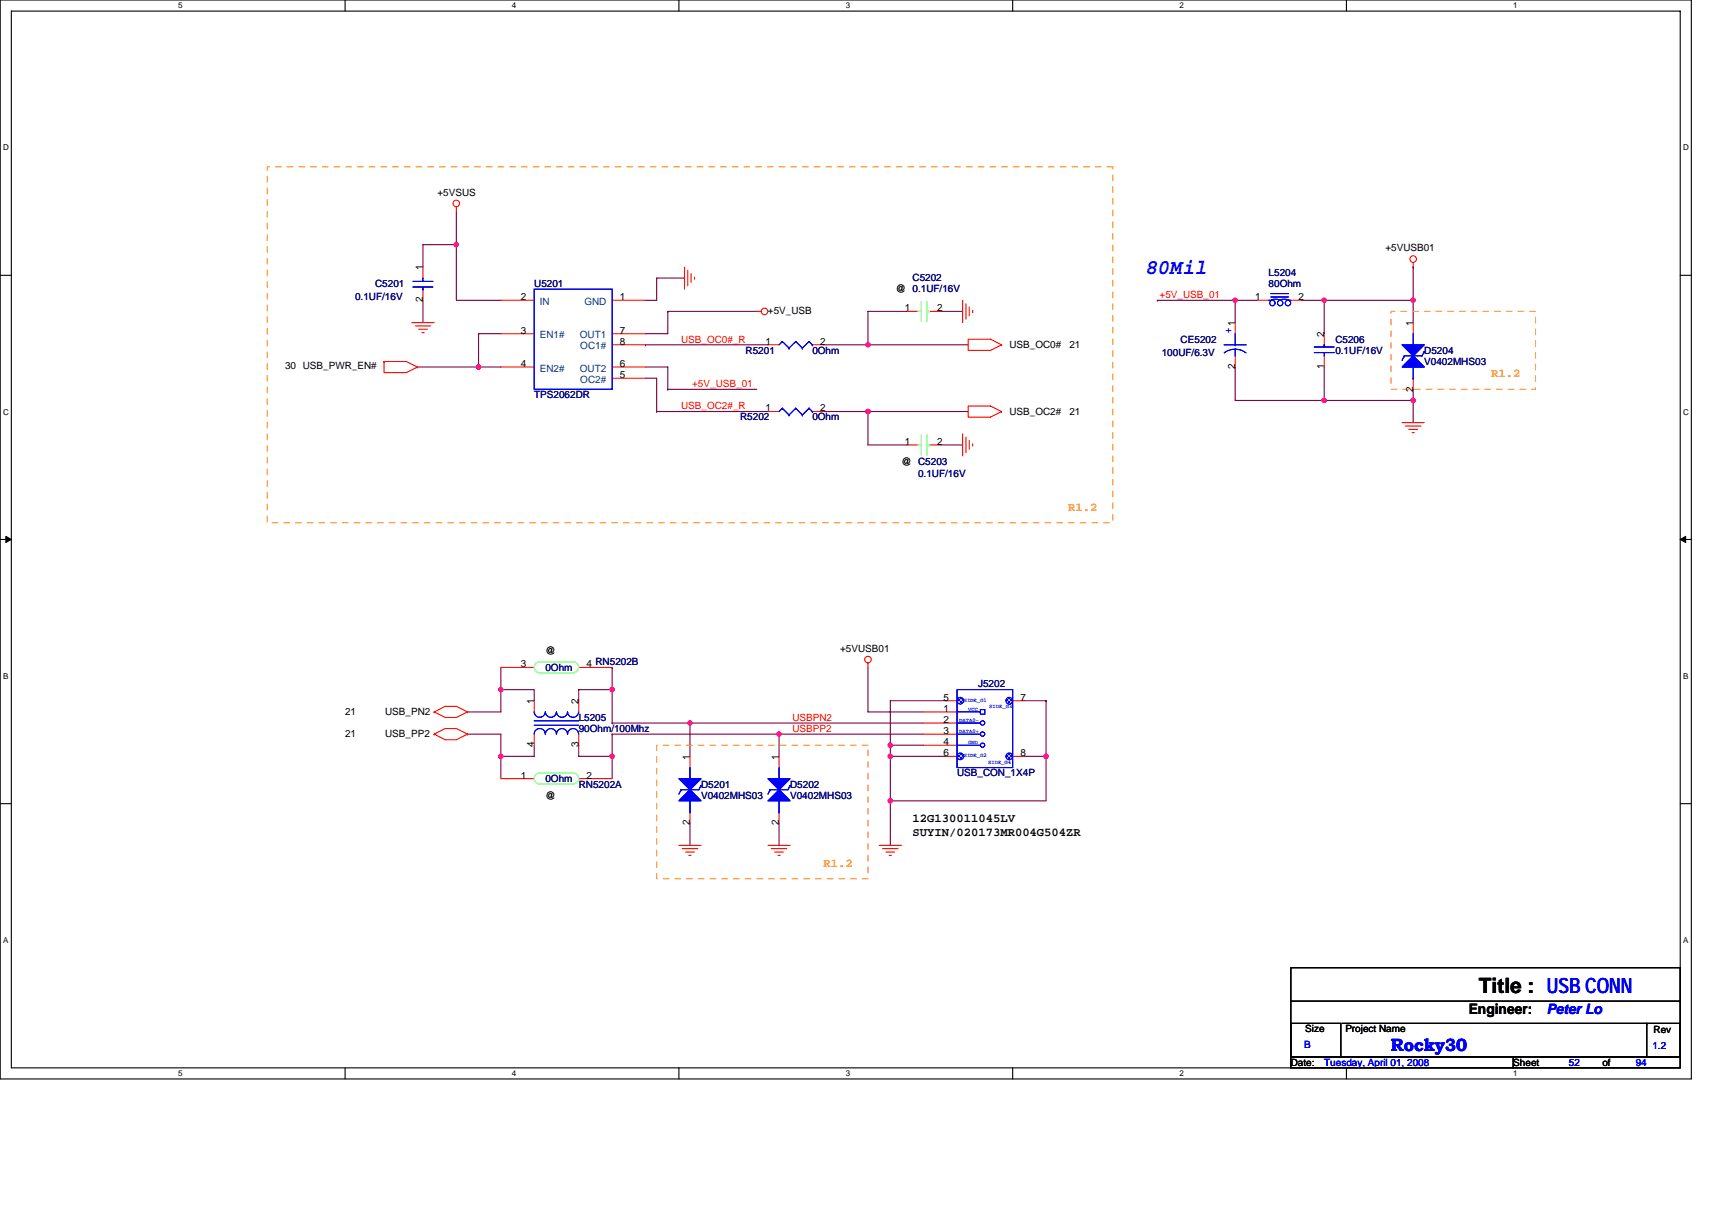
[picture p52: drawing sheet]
<svg xmlns="http://www.w3.org/2000/svg" width="297mm" height="210mm" viewBox="0 0 297 210" stroke-linecap="round" stroke-linejoin="round" font-family="sans-serif">
<defs><g id="words">
<text font-size="3.7" fill="#00f" x="198.9" y="47.5">80Mil</text>
<text font-size="3.7" x="256.6" y="172.3">Title : USB CONN</text>
<text font-size="3.1" fill="#00f" x="241.3" y="182.4">Rocky30</text>
<text font-size="2.5" x="254.8" y="176">Engineer:</text>
<text font-size="2.5" fill="#00f" x="268.4" y="176">Peter Lo</text>
<g font-size="2.1" fill="#ff8000">
<text x="258.7" y="65.5">R1.2</text>
<text x="185.4" y="88.6">R1.2</text>
<text x="142.9" y="150.4">R1.2</text>
</g>
<g font-size="2.1">
<text x="158.3" y="142.7">12G130011045LV</text>
<text x="158.3" y="145.1">SUYIN/020173MR004G504ZR</text>
</g>
<g font-size="1.7">
<text x="75.9" y="34">+5VSUS</text>
<text x="73.4" y="46.9" transform="rotate(-90 73.4 46.9)">1</text>
<text x="240.4" y="43.6">+5VUSB01</text>
<text x="73.4" y="52.5" transform="rotate(-90 73.4 52.5)">2</text>
<text x="90.4" y="52.1">2</text>
<text x="107.6" y="52.1">1</text>
<text x="155.4" y="50.8">@ 0.1UF/16V</text>
<text x="217.8" y="52.1">1</text>
<text x="225.3" y="52.1">2</text>
<text x="90.4" y="57.9">3</text>
<text x="107.6" y="59.8">8</text>
<text x="107.6" y="57.9">7</text>
<text x="132.8" y="59.8">1</text>
<text x="133.2" y="54.4">+5V_USB</text>
<text x="142.3" y="59.8">2</text>
<text x="157" y="54">1</text>
<text x="162.6" y="54">2</text>
<text x="214.3" y="56.6" transform="rotate(-90 214.3 56.6)">1</text>
<text x="229.7" y="58.5" transform="rotate(-90 229.7 58.5)">2</text>
<text x="245.2" y="56.6" transform="rotate(-90 245.2 56.6)">1</text>
<text x="49.5" y="64.1">30 USB_PWR_EN#</text>
<text x="90.4" y="63.7">4</text>
<text x="107.6" y="65.6">5</text>
<text x="107.6" y="63.7">6</text>
<text x="175.1" y="60.4">USB_OC0#</text>
<text x="185.5" y="60.4">21</text>
<text x="214.3" y="64.1" transform="rotate(-90 214.3 64.1)">2</text>
<text x="229.7" y="64.1" transform="rotate(-90 229.7 64.1)">1</text>
<text x="132.8" y="71.4">1</text>
<text x="142.3" y="71.4">2</text>
<text x="245.2" y="67.9" transform="rotate(-90 245.2 67.9)">2</text>
<text x="157" y="77.2">1</text>
<text x="162.6" y="77.2">2</text>
<text x="175.1" y="72">USB_OC2#</text>
<text x="185.5" y="72">21</text>
<text x="156.4" y="80.7">@ C5203</text>
<text x="94.6" y="113.5">@</text>
<text x="145.8" y="113.1">+5VUSB01</text>
<text x="90.4" y="115.8">3</text>
<text x="101.8" y="115.8">4 RN5202B</text>
<text x="59.9" y="124.1">21</text>
<text x="66.8" y="124.1">USB_PN2</text>
<text x="92.7" y="122.2" transform="rotate(-90 92.7 122.2)">1</text>
<text x="100.4" y="122.2" transform="rotate(-90 100.4 122.2)">2</text>
<text x="163.7" y="123.5">1</text>
<text x="163.7" y="125.5">2</text>
<text x="163.7" y="121.6">5</text>
<text x="177.1" y="121.6">7</text>
<text x="59.9" y="128">21</text>
<text x="66.8" y="128">USB_PP2</text>
<text x="92.7" y="129.7" transform="rotate(-90 92.7 129.7)">4</text>
<text x="100.4" y="129.7" transform="rotate(-90 100.4 129.7)">3</text>
<text x="119.7" y="131.8" transform="rotate(-90 119.7 131.8)">1</text>
<text x="135.1" y="131.8" transform="rotate(-90 135.1 131.8)">1</text>
<text x="163.7" y="127.4">3</text>
<text x="163.7" y="129.3">4</text>
<text x="163.7" y="131.2">6</text>
<text x="177.1" y="131.2">8</text>
<text x="90.4" y="135.1">1</text>
<text x="101.8" y="135.1">2</text>
<text x="94.6" y="138.6">@</text>
<text x="119.7" y="143.2" transform="rotate(-90 119.7 143.2)">2</text>
<text x="135.1" y="143.2" transform="rotate(-90 135.1 143.2)">2</text>
<text x="226.5" y="179.1">Size</text>
<text x="233.4" y="179.1">Project Name</text>
<text x="286.9" y="179.3">Rev</text>
<text x="224" y="184.9">Date:</text>
<text x="262.6" y="184.9">Sheet</text>
<text x="278" y="184.9">of</text>
</g>
<g font-size="1.7" fill="#000080">
<text x="220.1" y="47.9">L5204</text>
<text x="61.6" y="52.1">0.1UF/16V</text>
<text x="65.1" y="49.8">C5201</text>
<text x="92.7" y="49.8">U5201</text>
<text x="158.3" y="48.8">C5202</text>
<text x="220.1" y="49.8">80Ohm</text>
<text x="204.8" y="59.5">CE5202</text>
<text x="231.7" y="59.5">C5206</text>
<text x="129.4" y="61.4">R5201</text>
<text x="140.9" y="61.4">0Ohm</text>
<text x="201.6" y="61.8">100UF/6.3V</text>
<text x="231.7" y="61.4">0.1UF/16V</text>
<text x="247.1" y="61.4">D5204</text>
<text x="247.1" y="63.3">V0402MHS03</text>
<text x="92.7" y="69.1">TPS2062DR</text>
<text x="128.4" y="73">R5202</text>
<text x="140.9" y="73">0Ohm</text>
<text x="159.3" y="82.8">0.1UF/16V</text>
<text x="94.6" y="116.4">0Ohm</text>
<text x="169.7" y="119.3">J5202</text>
<text x="100.4" y="125.1">L5205</text>
<text x="100.4" y="127">90Ohm/100Mhz</text>
<text x="94.6" y="135.7">0Ohm</text>
<text x="100.4" y="136.7">RN5202A</text>
<text x="121.6" y="136.7">D5201</text>
<text x="137.1" y="136.7">D5202</text>
<text x="166" y="134.7">USB_CON_1X4P</text>
<text x="121.6" y="138.6">V0402MHS03</text>
<text x="137.1" y="138.6">V0402MHS03</text>
</g>
<g font-size="1.7" fill="#004080">
<text x="93.7" y="52.9">IN</text>
<text x="101.4" y="52.9">GND</text>
<text x="93.7" y="58.7">EN1#</text>
<text x="100.6" y="58.7">OUT1</text>
<text x="93.7" y="64.5">EN2#</text>
<text x="100.6" y="64.5">OUT2</text>
<text x="100.7" y="60.6">OC1#</text>
<text x="100.7" y="66.4">OC2#</text>
</g>
<g font-size="1.7" fill="#f00">
<text x="201.2" y="51.7">+5V_USB_01</text>
<text x="118.2" y="59.5">USB_OC0#_R</text>
<text x="118.2" y="71">USB_OC2#_R</text>
<text x="120.1" y="67.2">+5V_USB_01</text>
<text x="137.5" y="125.1">USBPN2</text>
<text x="137.5" y="127">USBPP2</text>
</g>
<g font-size="1.7" fill="#00f">
<text x="213.7" y="56.9" transform="rotate(180 213.7 56.9)">+</text>
<text x="226.3" y="181.8">B</text>
<text x="229.8" y="184.9">Tuesday, April 01, 2008</text>
<text x="272.2" y="184.9">52</text>
<text x="283.8" y="184.9">94</text>
<text x="286.7" y="182">1.2</text>
</g>
<g font-size="1.4">
<text x="30.9" y="1.5">5</text>
<text x="88.8" y="1.5">4</text>
<text x="146.7" y="1.5">3</text>
<text x="204.7" y="1.5">2</text>
<text x="262.6" y="1.5">1</text>
<text x=".5" y="26.1">D</text>
<text x="292" y="26.1">D</text>
<text x=".5" y="71.9">C</text>
<text x="292" y="71.9">C</text>
<text x=".5" y="117.8">B</text>
<text x="292" y="117.8">B</text>
<text x=".5" y="163.6">A</text>
<text x="292" y="163.6">A</text>
<text x="30.9" y="186.8">5</text>
<text x="88.8" y="186.8">4</text>
<text x="146.7" y="186.8">3</text>
<text x="204.7" y="186.8">2</text>
<text x="262.6" y="186.8">1</text>
</g>
<g font-size="1" fill="#00f">
<text x="166.4" y="125.2">DATA0-</text>
<text x="167.2" y="121.8">SIDE_G1</text>
<text x="168" y="123.3">VCC</text>
<text x="171.6" y="122.9">SIDE_G3</text>
<text x="166.4" y="127.2">DATA0+</text>
<text x="167.2" y="131.4">SIDE_G2</text>
<text x="168" y="129.1">GND</text>
<text x="171.4" y="132.6">SIDE_G4</text>
</g>
</g></defs>
<path d="M0 0h293.5v187.2h-293.5zM2 1.9h289.5v183.4h-289.5z" fill="none" stroke="#000" stroke-width=".19"/>
<g fill="#fff">
<path d="M30.9 .2h.8v1.6h-.8z"/>
<path d="M30.9 185.5h.8v1.6h-.8z"/>
</g>
<path d="M59.9 0v1.9M59.9 185.3v1.9" fill="none" stroke="#000" stroke-width=".19"/>
<g fill="#fff">
<path d="M88.8 .2h.8v1.6h-.8z"/>
<path d="M88.8 185.5h.8v1.6h-.8z"/>
</g>
<path d="M117.8 0v1.9M117.8 185.3v1.9" fill="none" stroke="#000" stroke-width=".19"/>
<g fill="#fff">
<path d="M146.7 .2h.8v1.6h-.8z"/>
<path d="M146.7 185.5h.8v1.6h-.8z"/>
</g>
<path d="M175.7 0v1.9M175.7 185.3v1.9" fill="none" stroke="#000" stroke-width=".19"/>
<g fill="#fff">
<path d="M204.7 .2h.7v1.6h-.7z"/>
<path d="M204.7 185.5h.7v1.6h-.7z"/>
</g>
<path d="M233.6 0v1.9M233.6 185.3v1.9" fill="none" stroke="#000" stroke-width=".19"/>
<g fill="#fff">
<path d="M262.6 .2h.7v1.6h-.7z"/>
<path d="M262.6 185.5h.7v1.6h-.7z"/>
<path d="M.5 24.8h1v1.6h-1z"/>
<path d="M292 24.8h1v1.6h-1z"/>
<path d="M.5 70.7h1v1.5h-1z"/>
<path d="M292 70.7h1v1.5h-1z"/>
</g>
<path d="M0 47.8h2M291.5 47.8h2" fill="none" stroke="#000" stroke-width=".19"/>
<g fill="#fff">
<path d="M.5 116.5h.9v1.6h-.9z"/>
<path d="M292 116.5h.9v1.6h-.9z"/>
</g>
<path d="M0 93.6h2M291.5 93.6h2" fill="none" stroke="#000" stroke-width=".19"/>
<path d="M1 93.1l1 .5-1 .5zM291.5 93.6l1-.5v1z" fill="#000" stroke="#000" stroke-width=".17"/>
<g fill="#fff">
<path d="M.5 162.4h.9v1.5h-.9z"/>
<path d="M292 162.4h.9v1.5h-.9z"/>
</g>
<path d="M0 139.5h2M291.5 139.5h2M224 167.9h67.5v15.5h-67.5zM224 177.6h8.6v5.8h-8.6zM224 173.7h67.5M232.9 177.6h52.8M285.7 177.6h5.8v5.8h-5.8zM285.7 177.6h.1M291.5 173.7h.1M224 183.4h38.6v1.9h-38.6zM262.6 183.4h28.9v1.9h-28.9z" fill="none" stroke="#000" stroke-width=".19"/>
<g fill="none" stroke="#800040" stroke-width=".19">
<path d="M79.2 36.7v5.8M73.4 52.1v3.9M79.2 42.5h.1M79.2 42.5h-5.8v3.8M79.2 42.5v9.6h7.7M86.9 57.9h-3.9v5.8M112 59.8h.1M112 59.8h21.2M115.9 54v3.9h-3.9M115.9 54h.1M115.9 54h15.4M118.8 48.3h-4.9v3.8h-1.9"/>
<path d="M142.9 59.8h7.7M150.6 59.8h.1M150.6 59.8h17.4M157.4 54h-6.8v5.8M163.1 54h3.9M200.8 52.1h.1M200.8 52.1h13.5M214.3 52.1h.1M214.3 52.1h3.9M214.3 52.1v3.9M225.9 52.1h19.3M229.8 52.1h.1"/>
<path d="M229.8 52.1v5.8M245.2 52.1v3.9M245.2 46.3h.1M245.2 46.3v5.8M72.4 63.7h10.6M83 63.7h.1M83 63.7h3.9M112 63.7h3.9v3.9M112 65.6h1.9v5.8M113.9 71.4h.1M113.9 71.4h19.3M115.9 67.6h.1"/>
<path d="M115.9 67.6h15.4M142.9 71.4h7.7M150.6 71.4h.1M150.6 71.4v5.8h6.8M150.6 71.4h17.4M163.1 77.2h3.9M214.3 63.7v5.8h15.5M229.8 63.7v5.8M229.8 69.5h.1M229.8 69.5h15.4M245.2 69.5h.1M245.2 67.6v1.9"/>
<path d="M245.2 69.5v3.8M86.9 119.7v3.8h-5.8M86.9 119.7h5.8v1.9M86.9 119.7h.1M86.9 115.8v3.9M106.2 119.7h-5.8v1.9M106.2 115.8h.1M106.2 119.7v5.8M106.2 115.8v3.9M150.6 115.8v7.7h9.6M81.1 127.4h5.8v3.9M86.9 131.3h.1"/>
<path d="M86.9 131.3v3.8M92.7 129.3v2h-5.8M100.4 129.3v2h5.8M106.2 131.3h.1M106.2 125.5h.1M106.2 127.4h.1M106.2 127.4v3.9M106.2 125.5h54M106.2 127.4h54M106.2 131.3v3.8M119.7 125.5h.1M119.7 125.5v5.8"/>
<path d="M135.2 127.4h.1M135.2 127.4v3.9M154.5 129.3h5.7M154.5 129.3v2h9.6M154.5 129.3h.1M154.5 139h.1M154.5 131.3v7.7h27v-7.7M154.5 131.3h.1M154.5 139v7.7M164.1 121.6h-9.6v7.7M177.6 121.6h3.9M177.6 131.3h3.9"/>
<path d="M181.5 121.6h.1M181.5 121.6v9.7M119.7 142.9v3.8M135.2 142.9v3.8"/>
</g>
<g fill="#f0f" stroke="#f0f" stroke-width=".19">
<circle cx="86.9" cy="119.7" r=".38"/>
<circle cx="229.7" cy="52.1" r=".38"/>
<circle cx="86.9" cy="131.3" r=".38"/>
<circle cx="106.2" cy="119.7" r=".38"/>
<circle cx="106.2" cy="131.3" r=".38"/>
<circle cx="245.2" cy="52.1" r=".38"/>
<circle cx="154.5" cy="129.3" r=".38"/>
<circle cx="154.5" cy="139" r=".38"/>
<circle cx="119.7" cy="125.5" r=".38"/>
<circle cx="135.2" cy="127.4" r=".38"/>
<circle cx="245.2" cy="69.5" r=".38"/>
<circle cx="181.5" cy="131.3" r=".38"/>
<circle cx="154.5" cy="131.3" r=".38"/>
<circle cx="229.7" cy="69.5" r=".38"/>
<circle cx="214.3" cy="52.1" r=".37"/>
<circle cx="150.6" cy="59.8" r=".38"/>
<circle cx="79.2" cy="42.4" r=".38"/>
<circle cx="150.6" cy="71.4" r=".38"/>
<circle cx="83" cy="63.7" r=".38"/>
</g>
<g fill="none" stroke="#f00" stroke-width=".19">
<path d="M79.2 35.9v.8M71.5 56h3.8M72 56.6h2.7M72.6 57.1h1.6M73.2 57.7h.4M73.4 46.3v2M73.4 50.2v1.9M86.9 52.1h5.8M86.9 57.9h5.8M106.2 52.1h5.8M106.2 57.9h5.8M106.2 59.8h5.8"/>
<path d="M118.8 46.3v3.9M119.3 46.9v2.7M119.9 47.5v1.5M120.5 48.1v.4M131.3 54h.8M167 52.1v3.9M167.6 52.7v2.7M168 58.9h3.8l2 .9-2 1h-3.8zM168.2 53.3v1.5M168.8 53.8v.5M173.8 59.8h.1M214.3 56v1.9"/>
<path d="M229.8 57.9v1.9M245.2 45.6v.7M245.2 56v1.9M66.6 62.7h3.9l1.9 1M66.6 62.7v2h3.9l1.9-1M66.6 62.7h.1M72.4 63.7h.1M86.9 63.7h5.8M106.2 63.7h5.8M106.2 65.6h5.8M167 75.3v3.8M167.6 75.9v2.7"/>
<path d="M168 70.5h3.8l2 .9-2 1h-3.8zM168.2 76.4v1.6M168.8 77v.4M173.8 71.4h.1M214.3 61.8v1.9M229.8 61.8v1.9M243.3 73.3h3.8M243.8 73.9h2.7M244.4 74.5h1.6M245 75.1h.4M245.2 65.6v2M150.6 115v.8"/>
<path d="M75.3 127.4l2 1h1.9l1.9-1M75.3 127.4l2-1h1.9l1.9 1M75.3 127.4h.1M75.3 123.5l2 1h1.9l1.9-1M75.3 123.5l2-.9h1.9l1.9 .9M75.3 123.5h.1M81.1 127.4h.1M81.1 123.5h.1M86.9 135.1h5.8M92.7 121.6v1.9M92.7 127.4v1.9M100.4 121.6v1.9"/>
<path d="M100.4 127.4v1.9M100.4 135.1h5.8M119.7 131.3v1.9M135.2 131.3v1.9M160.2 123.5h5.8M160.2 125.5h5.8M160.2 127.4h5.8M160.2 129.3h5.8M164.1 121.6h1.9M164.1 131.3h1.9M175.7 121.6h1.9M175.7 131.3h1.9"/>
<path d="M117.8 146.7h3.8M118.4 147.3h2.7M119 147.9h1.5M119.5 148.4h.4M119.7 140.9v2M133.2 146.7h3.9M133.8 147.3h2.7M134.4 147.9h1.5M135 148.4h.4M135.2 140.9v2M152.5 146.7h3.9M153.1 147.3h2.7"/>
<path d="M153.7 147.9h1.5M154.3 148.4h.4"/>
<circle cx="79.2" cy="35.3" r=".57"/>
<circle cx="132.6" cy="54" r=".57"/>
<circle cx="245.2" cy="45" r=".57"/>
<circle cx="150.6" cy="114.5" r=".57"/>
</g>
<path d="M46.4 29h146.7v61.7h-146.7zM241.3 54h25.1v13.6h-25.1zM113.9 129.3h36.7v23.2h-36.7z" fill="none" stroke="#ff8000" stroke-width=".17" stroke-dasharray="1 1 1 1 1 1 1 1"/>
<g fill="none" stroke="#00f" stroke-width=".19">
<path d="M71.6 48.8h3.5M71.6 49.8h3.5M73.4 48.3v.5M73.4 50.2h.1M73.4 49.8v.4M92.7 50.2h13.5v17.4h-13.5zM212.4 59.8h3.8M214.3 59.8h.1M214.3 57.9v1.9M229.8 59.8h.1M229.8 59.8v.4M245.2 57.9v1.9"/>
<path d="M214.3 60.6l-.8 .1-1.1 .5M214.3 60.6l1.2 .2 .7 .4M214.3 60.6v1.2M228 61.2h3.5M228 60.2h3.5M229.8 61.2v.6M243.6 61.8h.1M243.6 61.8l-.3 .7M245.2 65.6h.1M245.2 63.7v1.9M247.1 61l-.4 .8h-3.1M247.1 61h.1"/>
<path d="M92.7 125.1h7.7M92.7 125.9h7.7M92.7 123.5a.96 .96 0 0 0 .9 1 .96 .96 0 0 0 1-1M92.7 127.4a.96 .96 0 0 1 .9-1 .96 .96 0 0 1 1 1M94.6 123.5a.95 .95 0 0 0 1 1 .95 .95 0 0 0 .9-1 .96 .96 0 0 0 1 1 .96 .96 0 0 0 1-1M94.6 127.4a.95 .95 0 0 1 1-1 .95 .95 0 0 1 .9 1 .96 .96 0 0 1 1-1 .96 .96 0 0 1 1 1M98.5 123.5a.95 .95 0 0 0 .9 1 .95 .95 0 0 0 1-1M98.5 127.4a.95 .95 0 0 1 .9-1 .95 .95 0 0 1 1 1M118.2 137.1h.1M118.2 137.1l-.4 .7M119.7 133.2v1.9M119.7 139v1.9"/>
<path d="M121.6 136.3l-.3 .8h-3.1M121.6 136.3h.1M133.6 137.1h.1M133.6 137.1l-.4 .7M135.2 133.2v1.9M135.2 139v1.9M137.1 136.3l-.4 .8h-3.1M137.1 136.3h.1M166 123.5h4.1M166 125.5h4.1M166 127.4h4.1M166 129.3h4.1"/>
<path d="M170.1 123.1h.8v.8h-.8zM170.1 129.3h.1M119.7 140.9h.1M135.2 140.9h.1"/>
<circle cx="170.5" cy="129.3" r=".38"/>
<circle cx="170.5" cy="125.5" r=".38"/>
<circle cx="170.5" cy="127.4" r=".38"/>
</g>
<g fill="#00f" stroke="#00f" stroke-width=".19">
<path d="M133.2 135.1h3.9l-1.9 2z" fill-rule="evenodd"/>
<path d="M135.2 137.1l1.9 1.9h-3.9z" fill-rule="evenodd"/>
<path d="M133.2 135.1h3.9l-1.9 2z" fill-rule="evenodd"/>
<path d="M135.2 137.1l1.9 1.9h-3.9z" fill-rule="evenodd"/>
<path d="M117.8 135.1h3.8l-1.9 2z" fill-rule="evenodd"/>
<path d="M117.8 139l1.9-1.9 1.9 1.9z" fill-rule="evenodd"/>
<path d="M117.8 135.1h3.8l-1.9 2z" fill-rule="evenodd"/>
<path d="M117.8 139l1.9-1.9 1.9 1.9z" fill-rule="evenodd"/>
<path d="M243.3 59.8h3.8l-1.9 2z" fill-rule="evenodd"/>
<path d="M243.3 63.7l1.9-1.9 1.9 1.9z" fill-rule="evenodd"/>
<path d="M243.3 59.8h3.8l-1.9 2z" fill-rule="evenodd"/>
<path d="M243.3 63.7l1.9-1.9 1.9 1.9z" fill-rule="evenodd"/>
</g>
<path d="M93.4 134.2a.95 .95 0 0 0-.7 .9 .95 .95 0 0 0 .8 .9M93.5 136.1h6.1M93.5 134.2h6.1M99.7 134.2a.95 .95 0 0 1 .7 .9 .95 .95 0 0 1-.8 .9" fill="none" stroke="#80ff80" stroke-width=".19"/>
<circle cx="175.1" cy="121.6" r=".57" fill="#fff"/>
<circle cx="175.1" cy="121.6" r=".57" fill="#00f" stroke="#00f" stroke-width=".19"/>
<circle cx="175.1" cy="131.3" r=".57" fill="#fff"/>
<circle cx="175.1" cy="131.3" r=".57" fill="#00f" stroke="#00f" stroke-width=".19"/>
<circle cx="166.6" cy="131.3" r=".57" fill="#fff"/>
<circle cx="166.6" cy="131.3" r=".57" fill="#00f" stroke="#00f" stroke-width=".19"/>
<circle cx="166.6" cy="121.6" r=".57" fill="#fff"/>
<circle cx="166.6" cy="121.6" r=".57" fill="#00f" stroke="#00f" stroke-width=".19"/>
<g fill="none" stroke="#00f" stroke-width=".19">
<path d="M166 119.7h9.7v13.5h-9.7zM166 123.5h4.1M166 125.5h4.1M166 127.4h4.1M166 129.3h4.1M170.1 123.1h.8v.8h-.8zM170.1 129.3h.1"/>
<circle cx="170.5" cy="129.3" r=".38"/>
<circle cx="170.5" cy="125.5" r=".38"/>
<circle cx="170.5" cy="127.4" r=".38"/>
</g>
<circle cx="175.1" cy="121.6" r=".57" fill="#fff"/>
<circle cx="175.1" cy="121.6" r=".57" fill="#00f" stroke="#00f" stroke-width=".19"/>
<circle cx="175.1" cy="131.3" r=".57" fill="#fff"/>
<circle cx="175.1" cy="131.3" r=".57" fill="#00f" stroke="#00f" stroke-width=".19"/>
<circle cx="166.6" cy="131.3" r=".57" fill="#fff"/>
<circle cx="166.6" cy="131.3" r=".57" fill="#00f" stroke="#00f" stroke-width=".19"/>
<circle cx="166.6" cy="121.6" r=".57" fill="#fff"/>
<circle cx="166.6" cy="121.6" r=".57" fill="#00f" stroke="#00f" stroke-width=".19"/>
<g fill="none" stroke="#00f" stroke-width=".19">
<path d="M135.7 59.3h.1M135.7 59.3l1.2 1.1M135.7 59.3l-.5 .5M138.1 59.3h.1M138.1 59.3l1.1 1.1M138.1 59.3l-1.2 1.1M140.4 59.3h.1M140.4 59.3l.5 .5M140.4 59.3l-1.2 1.1M140.9 59.8h.1M220.1 52.1h.6M220.5 51.5h3.1"/>
<path d="M220.5 50.9h3.1M220.6 52l.7-.1 .8 .1M222.2 52l.7-.1 .7 .1M223.4 52.1h.6M135.7 70.8h.1M135.7 70.8l1.2 1.2M135.7 70.8l-.5 .6M136.9 60.4h.1M136.9 72h.1M138.1 70.8h.1M138.1 70.8l1.1 1.2M138.1 70.8l-1.2 1.2"/>
<path d="M139.2 60.4h.1M139.2 72h.1M140.4 70.8h.1M140.4 70.8l.5 .6M140.4 70.8l-1.2 1.2M140.9 71.4h.1M166 119.7h9.7v13.5h-9.7z"/>
<circle cx="220.8" cy="52.6" r=".47"/>
<circle cx="222.1" cy="52.6" r=".47"/>
<circle cx="223.5" cy="52.6" r=".48"/>
</g>
<path d="M133.2 59.8h2M140.9 59.8h2M157.4 54h1.9M161.2 54h1.9M218.2 52.1h1.9M224 52.1h1.9M133.2 71.4h2M140.9 71.4h2M157.4 77.2h1.9M161.2 77.2h1.9M86.9 115.8h5.8M100.4 115.8h5.8" fill="none" stroke="#f00" stroke-width=".19"/>
<g fill="none" stroke="#80ff80" stroke-width=".19">
<path d="M159.3 54h.6M159.9 52.3v3.5M160.8 52.3v3.5M160.8 54h.4M161.2 54h.1M159.3 77.2h.6M159.9 75.5v3.5M160.8 75.5v3.5M160.8 77.2h.4M161.2 77.2h.1M93.4 114.9a.95 .95 0 0 0-.7 .9 .95 .95 0 0 0 .8 .9M93.5 116.8h6.1"/>
<path d="M93.5 114.9h6.1M99.7 114.9a.95 .95 0 0 1 .7 .9 .95 .95 0 0 1-.8 .9"/>
</g>
<g fill="#f0f" stroke="#f0f" stroke-width=".19">
<circle cx="86.9" cy="119.7" r=".38"/>
<circle cx="229.7" cy="52.1" r=".38"/>
<circle cx="86.9" cy="131.3" r=".38"/>
<circle cx="106.2" cy="119.7" r=".38"/>
<circle cx="106.2" cy="131.3" r=".38"/>
<circle cx="245.2" cy="52.1" r=".38"/>
<circle cx="154.5" cy="129.3" r=".38"/>
<circle cx="154.5" cy="139" r=".38"/>
<circle cx="119.7" cy="125.5" r=".38"/>
<circle cx="135.2" cy="127.4" r=".38"/>
<circle cx="245.2" cy="69.5" r=".38"/>
<circle cx="181.5" cy="131.3" r=".38"/>
<circle cx="154.5" cy="131.3" r=".38"/>
<circle cx="229.7" cy="69.5" r=".38"/>
<circle cx="214.3" cy="52.1" r=".37"/>
<circle cx="150.6" cy="59.8" r=".38"/>
<circle cx="79.2" cy="42.4" r=".38"/>
<circle cx="150.6" cy="71.4" r=".38"/>
<circle cx="83" cy="63.7" r=".38"/>
</g>
<use href="#words"/>
</svg>
